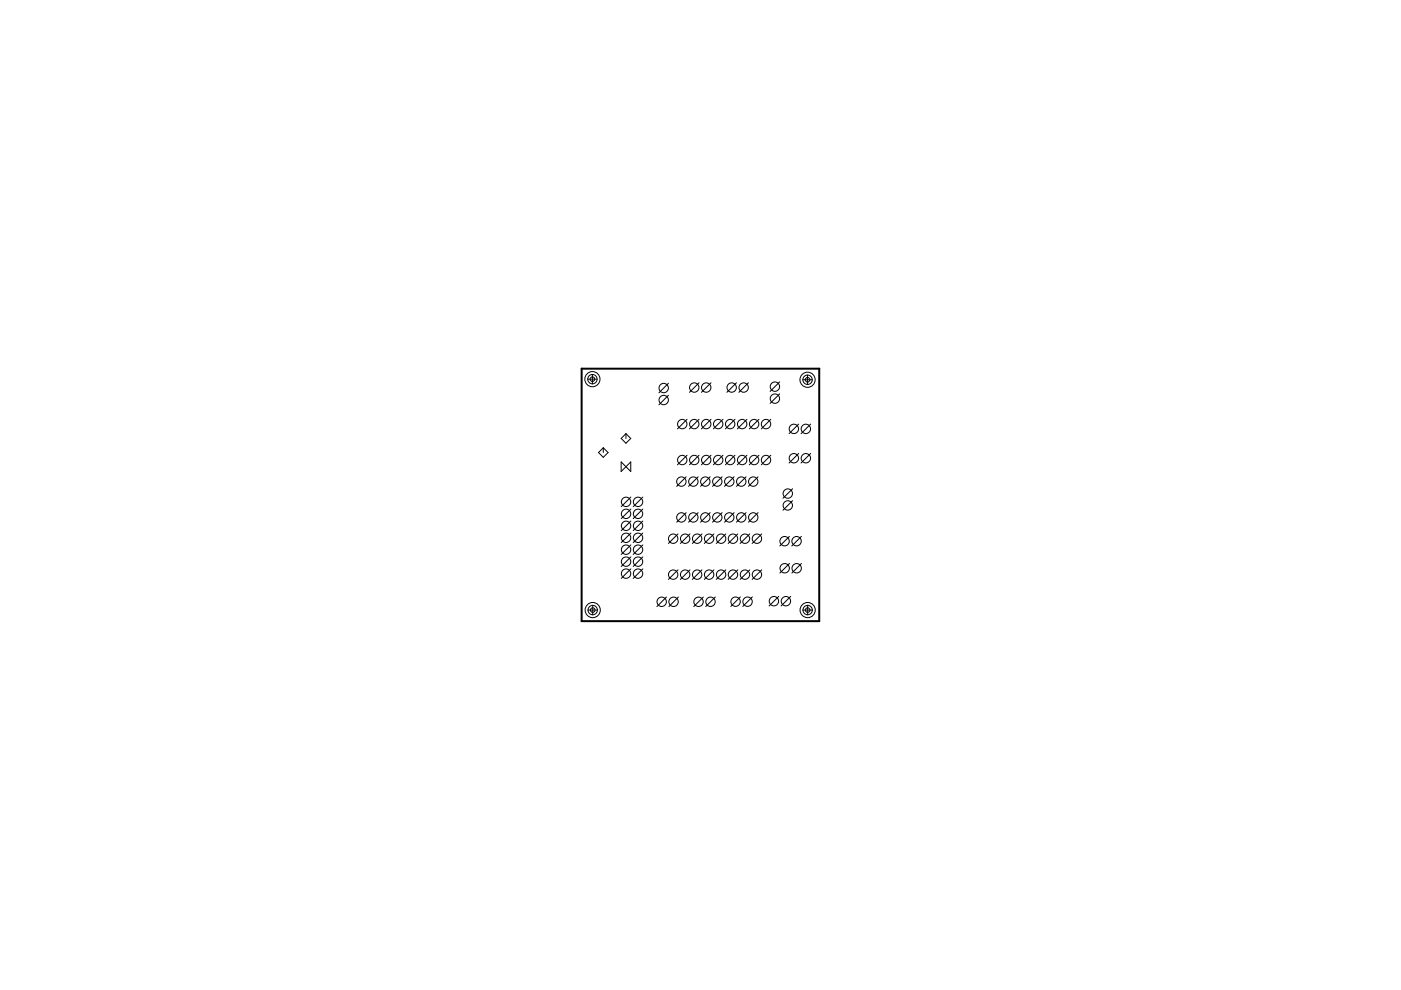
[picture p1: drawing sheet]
<svg xmlns="http://www.w3.org/2000/svg" width="297mm" height="210mm" viewBox="0 0 297 210" stroke-linecap="round" stroke-linejoin="round" font-family="sans-serif">
<path d="M123.3 78.2v53.5zM123.3 78.2h50.4zM123.3 131.7h50.4zM173.7 78.2v53.5z" fill="#000" stroke="#000" stroke-width=".42"/>
<g fill="none" stroke="#000" stroke-width=".21">
<circle cx="125.6" cy="80.4" r="1.61"/>
<circle cx="125.6" cy="80.4" r=".49"/>
<circle cx="125.6" cy="80.4" r=".99"/>
<circle cx="140.7" cy="84.8" r=".99"/>
<circle cx="140.7" cy="82.3" r=".99"/>
<circle cx="144.7" cy="97.5" r=".99"/>
<circle cx="144.7" cy="89.9" r=".99"/>
<circle cx="147.2" cy="89.9" r=".99"/>
<circle cx="147.2" cy="97.5" r=".99"/>
<circle cx="147.2" cy="82.2" r=".99"/>
<circle cx="149.7" cy="89.9" r=".99"/>
<circle cx="149.7" cy="97.5" r=".99"/>
<circle cx="149.7" cy="82.2" r=".99"/>
<circle cx="152.3" cy="97.5" r=".99"/>
<circle cx="152.3" cy="89.9" r=".99"/>
<circle cx="154.8" cy="97.5" r=".99"/>
<circle cx="154.8" cy="89.9" r=".99"/>
<circle cx="155.1" cy="82.2" r=".99"/>
<circle cx="157.4" cy="97.5" r=".99"/>
<circle cx="157.4" cy="89.9" r=".99"/>
<circle cx="157.7" cy="82.2" r=".99"/>
<circle cx="159.9" cy="89.9" r=".99"/>
<circle cx="159.9" cy="97.5" r=".99"/>
<circle cx="162.4" cy="97.5" r=".99"/>
<circle cx="162.4" cy="89.9" r=".99"/>
<circle cx="164.3" cy="84.5" r=".99"/>
<circle cx="164.3" cy="82" r=".99"/>
<circle cx="168.3" cy="90.9" r=".99"/>
<circle cx="168.3" cy="97.2" r=".99"/>
<circle cx="170.9" cy="90.9" r=".99"/>
<circle cx="170.9" cy="97.2" r=".99"/>
<circle cx="171.2" cy="80.5" r="1.61"/>
<circle cx="171.2" cy="80.5" r=".49"/>
<circle cx="171.2" cy="80.5" r=".99"/>
<circle cx="132.7" cy="119.1" r=".99"/>
<circle cx="132.7" cy="106.4" r=".99"/>
<circle cx="132.7" cy="116.5" r=".99"/>
<circle cx="132.7" cy="108.9" r=".99"/>
<circle cx="132.7" cy="114" r=".99"/>
<circle cx="132.7" cy="111.5" r=".99"/>
<circle cx="135.3" cy="108.9" r=".99"/>
<circle cx="135.3" cy="106.4" r=".99"/>
<circle cx="135.3" cy="114" r=".99"/>
<circle cx="135.3" cy="119.1" r=".99"/>
<circle cx="135.3" cy="111.5" r=".99"/>
<circle cx="135.3" cy="116.5" r=".99"/>
<circle cx="142.7" cy="114.2" r=".99"/>
<circle cx="144.5" cy="109.7" r=".99"/>
<circle cx="144.5" cy="102.1" r=".99"/>
<circle cx="145.3" cy="114.2" r=".99"/>
<circle cx="147" cy="109.7" r=".99"/>
<circle cx="147" cy="102.1" r=".99"/>
<circle cx="147.8" cy="114.2" r=".99"/>
<circle cx="149.5" cy="102.1" r=".99"/>
<circle cx="149.5" cy="109.7" r=".99"/>
<circle cx="150.3" cy="114.2" r=".99"/>
<circle cx="152.1" cy="109.7" r=".99"/>
<circle cx="152.1" cy="102.1" r=".99"/>
<circle cx="152.9" cy="114.2" r=".99"/>
<circle cx="154.6" cy="102.1" r=".99"/>
<circle cx="154.6" cy="109.7" r=".99"/>
<circle cx="155.4" cy="114.2" r=".99"/>
<circle cx="157.2" cy="102.1" r=".99"/>
<circle cx="157.2" cy="109.7" r=".99"/>
<circle cx="157.9" cy="114.2" r=".99"/>
<circle cx="159.7" cy="109.7" r=".99"/>
<circle cx="159.7" cy="102.1" r=".99"/>
<circle cx="160.5" cy="114.2" r=".99"/>
<circle cx="166.3" cy="114.7" r=".99"/>
<circle cx="167" cy="107.2" r=".99"/>
<circle cx="167" cy="104.6" r=".99"/>
<circle cx="168.9" cy="114.7" r=".99"/>
<circle cx="125.7" cy="129.3" r="1.61"/>
<circle cx="125.7" cy="129.3" r=".49"/>
<circle cx="125.7" cy="129.3" r=".99"/>
<circle cx="132.7" cy="121.6" r=".99"/>
<circle cx="135.3" cy="121.6" r=".99"/>
<circle cx="140.3" cy="127.6" r=".99"/>
<circle cx="142.7" cy="121.8" r=".99"/>
<circle cx="142.8" cy="127.6" r=".99"/>
<circle cx="145.3" cy="121.8" r=".99"/>
<circle cx="147.8" cy="121.8" r=".99"/>
<circle cx="148.1" cy="127.6" r=".99"/>
<circle cx="150.3" cy="121.8" r=".99"/>
<circle cx="150.6" cy="127.6" r=".99"/>
<circle cx="152.9" cy="121.8" r=".99"/>
<circle cx="155.4" cy="121.8" r=".99"/>
<circle cx="156" cy="127.6" r=".99"/>
<circle cx="157.9" cy="121.8" r=".99"/>
<circle cx="158.5" cy="127.6" r=".99"/>
<circle cx="160.5" cy="121.8" r=".99"/>
<circle cx="164.1" cy="127.5" r=".99"/>
<circle cx="166.4" cy="120.5" r=".99"/>
<circle cx="166.6" cy="127.5" r=".99"/>
<circle cx="168.9" cy="120.5" r=".99"/>
<circle cx="171.2" cy="129.3" r="1.61"/>
<circle cx="171.2" cy="129.3" r=".49"/>
<circle cx="171.2" cy="129.3" r=".99"/>
</g>
<g fill="#000" stroke="#000" stroke-width=".21">
<path d="M124.6 80.4h2zM125.6 79.4v2zM126.9 95.9l1-1zM127.9 94.9v1zM127.9 94.9l1 1zM126.9 95.9l1 1.1zM128.9 95.9l-1 1.1zM131.7 93l1-1.1zM131.7 100l2-2.1zM131.7 97.9v2.1zM132.7 91.9v1.1zM132.7 91.9l1 1.1z"/>
<path d="M131.7 93l1 1zM133.7 93l-1 1zM133.7 97.9v2.1zM131.7 97.9l2 2.1zM139.7 83.3l2-2zM139.7 85.8l2-2zM145.7 96.5l-2.1 2.1zM145.7 88.9l-2.1 2zM148.2 81.2l-2 2zM148.2 96.5l-2 2.1zM148.2 88.9l-2 2zM150.7 81.2l-2 2z"/>
<path d="M150.7 96.5l-2 2.1zM150.7 88.9l-2 2zM153.3 96.5l-2 2.1zM153.3 88.9l-2 2zM155.8 96.5l-2 2.1zM155.8 88.9l-2 2zM156.1 81.2l-2 2zM158.4 96.5l-2.1 2.1zM158.4 88.9l-2.1 2zM158.7 81.2l-2 2zM160.9 96.5l-2 2.1zM160.9 88.9l-2 2z"/>
<path d="M163.4 96.5l-2 2.1zM163.4 88.9l-2 2zM163.3 83l2-2zM163.3 85.5l2-2zM167.3 98.2l2-2.1zM167.3 91.9l2-2zM169.8 98.2l2.1-2.1zM169.8 91.9l2.1-2zM170.2 80.5h2zM171.2 79.5v2zM131.7 117.6l2.1-2.1zM131.7 115l2.1-2z"/>
<path d="M131.7 112.5l2.1-2zM131.7 110l2.1-2.1zM131.7 107.4l2.1-2zM134.3 117.6l2-2.1zM134.3 115l2-2zM134.3 112.5l2-2zM134.3 110l2-2.1zM134.3 107.4l2-2zM141.7 115.2l2-2zM145.5 101.1l-2 2zM145.5 108.7l-2 2zM144.3 115.2l2-2z"/>
<path d="M146 103.1l2-2zM146 110.7l2-2zM146.8 115.2l2-2zM148.5 103.1l2.1-2zM148.5 110.7l2.1-2zM149.3 115.2l2.1-2zM151.1 103.1l2-2zM151.1 110.7l2-2zM153.9 113.2l-2 2zM153.6 103.1l2-2zM153.6 110.7l2-2zM154.4 115.2l2-2z"/>
<path d="M156.1 103.1l2.1-2zM156.1 110.7l2.1-2zM156.9 115.2l2.1-2zM158.7 103.1l2-2zM158.7 110.7l2-2zM159.5 115.2l2-2zM165.3 115.8l2.1-2.1zM166 108.2l2-2zM166 105.6l2-2zM167.9 115.8l2-2.1zM124.7 129.3h2zM125.7 128.3v2.1z"/>
<path d="M131.7 122.6l2.1-2zM131.7 120.1l2.1-2zM134.3 122.6l2-2zM134.3 120.1l2-2zM139.3 128.6l2-2zM141.7 122.9l2-2.1zM143.8 126.6l-2 2zM144.3 122.9l2-2.1zM146.8 122.9l2-2.1zM147.1 128.6l2-2zM149.3 122.9l2.1-2.1zM149.6 128.6l2.1-2z"/>
<path d="M153.9 120.8l-2 2.1zM154.4 122.9l2-2.1zM154.9 128.6l2.1-2zM156.9 122.9l2.1-2.1zM157.5 128.6l2-2zM159.5 122.9l2-2.1zM163.1 128.5l2-2.1zM165.4 121.5l2-2zM165.6 128.5l2-2.1zM167.9 121.5l2-2zM170.2 129.3h2.1zM171.2 128.3v2.1z"/>
</g>
</svg>
